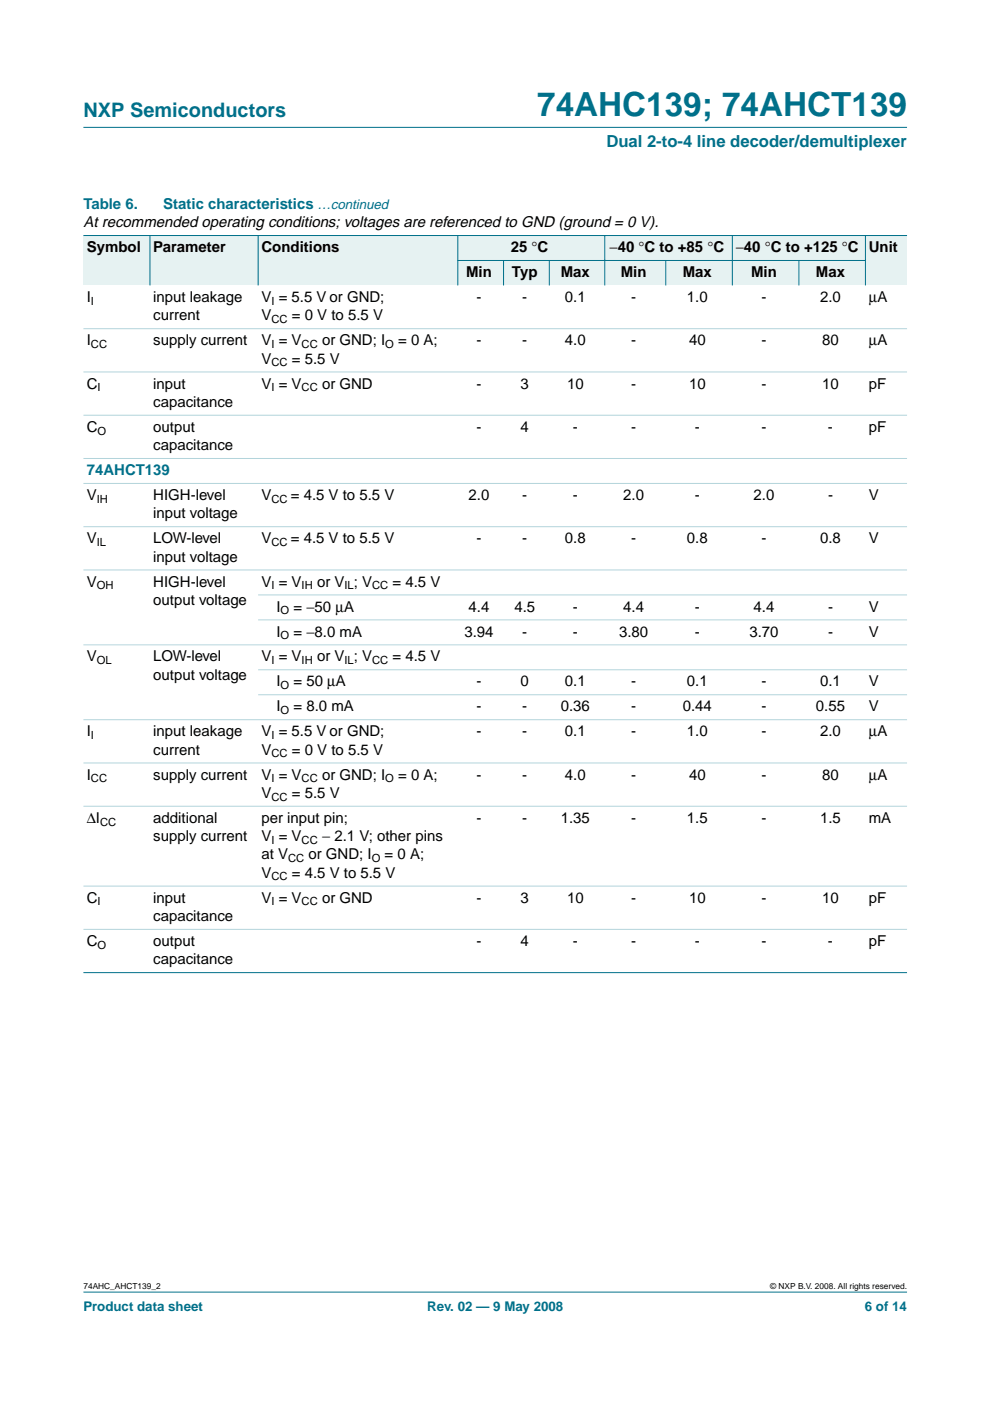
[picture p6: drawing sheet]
<svg xmlns="http://www.w3.org/2000/svg" width="210mm" height="297mm" viewBox="0 0 210 297" stroke-linecap="round" stroke-linejoin="round" font-family="sans-serif">
<defs><g id="words">
<text font-size="7.1" fill="#00708a" x="113.9" y="24.7">74AHC139; 74AHCT139</text>
<text font-size="4.2" fill="#00708a" x="17.7" y="24.9">NXP Semiconductors</text>
<text font-size="3.5" fill="#00708a" x="128.6" y="31.1">Dual 2-to-4 line decoder/demultiplexer</text>
<g font-size="3.2" fill="#00708a">
<text x="17.7" y="44.3">Table 6.</text>
<text x="34.6" y="44.3">Static characteristics …continued</text>
<text x="18.4" y="100.7">74AHCT139</text>
</g>
<g font-size="3.2">
<text x="17.7" y="48.2">At recommended operating conditions; voltages are referenced to GND (ground = 0 V).</text>
<text x="18.4" y="53.5">Symbol</text>
<text x="32.5" y="53.5">Parameter</text>
<text x="55.4" y="53.5">Conditions</text>
<text x="108.3" y="53.5">25 °C</text>
<text x="129.2" y="53.5">−40 °C to +85 °C</text>
<text x="156" y="53.5">−40 °C to +125 °C</text>
<text x="184.2" y="53.5">Unit</text>
<text x="98.8" y="58.8">Min</text>
<text x="108.5" y="58.8">Typ</text>
<text x="118.9" y="58.8">Max</text>
<text x="131.6" y="58.8">Min</text>
<text x="144.8" y="58.8">Max</text>
<text x="159.2" y="58.8">Min</text>
<text x="173" y="58.8">Max</text>
<text x="18.4" y="64">I</text>
<text x="32.5" y="64">input leakage</text>
<text x="55.4" y="64">V = 5.5 V or GND;</text>
<text x="101" y="64">-</text>
<text x="110.7" y="64">-</text>
<text x="119.8" y="64">0.1</text>
<text x="133.8" y="64">-</text>
<text x="145.7" y="64">1.0</text>
<text x="161.4" y="64">-</text>
<text x="173.9" y="64">2.0</text>
<text x="184.2" y="64">µA</text>
<text x="32.5" y="67.9">current</text>
<text x="55.4" y="67.9">V</text>
<text x="61.9" y="67.9">= 0 V to 5.5 V</text>
<text x="18.4" y="73.2">I</text>
<text x="32.5" y="73.2">supply current</text>
<text x="55.4" y="73.2">V = V</text>
<text x="55.4" y="77.1">V</text>
<text x="61.9" y="77.1">= 5.5 V</text>
<text x="68.3" y="73.2">or GND; I</text>
<text x="84.4" y="73.2">= 0 A;</text>
<text x="101" y="73.2">-</text>
<text x="110.7" y="73.2">-</text>
<text x="119.8" y="73.2">4.0</text>
<text x="133.8" y="73.2">-</text>
<text x="146.1" y="73.2">40</text>
<text x="161.4" y="73.2">-</text>
<text x="174.3" y="73.2">80</text>
<text x="184.2" y="73.2">µA</text>
<text x="18.4" y="82.4">C</text>
<text x="32.5" y="82.4">input</text>
<text x="55.4" y="82.4">V = V</text>
<text x="68.3" y="82.4">or GND</text>
<text x="101" y="82.4">-</text>
<text x="110.4" y="82.4">3</text>
<text x="120.2" y="82.4">10</text>
<text x="133.8" y="82.4">-</text>
<text x="146.1" y="82.4">10</text>
<text x="161.4" y="82.4">-</text>
<text x="174.3" y="82.4">10</text>
<text x="184.2" y="82.4">pF</text>
<text x="32.5" y="86.3">capacitance</text>
<text x="18.4" y="91.6">C</text>
<text x="32.5" y="91.6">output</text>
<text x="32.5" y="95.4">capacitance</text>
<text x="101" y="91.6">-</text>
<text x="110.4" y="91.6">4</text>
<text x="121.5" y="91.6">-</text>
<text x="133.8" y="91.6">-</text>
<text x="147.3" y="91.6">-</text>
<text x="161.4" y="91.6">-</text>
<text x="175.6" y="91.6">-</text>
<text x="184.2" y="91.6">pF</text>
<text x="18.4" y="106">V</text>
<text x="32.5" y="106">HIGH-level</text>
<text x="55.4" y="106">V</text>
<text x="61.7" y="106">= 4.5 V to 5.5 V</text>
<text x="99.4" y="106">2.0</text>
<text x="110.7" y="106">-</text>
<text x="121.5" y="106">-</text>
<text x="132.1" y="106">2.0</text>
<text x="147.3" y="106">-</text>
<text x="159.8" y="106">2.0</text>
<text x="175.6" y="106">-</text>
<text x="184.2" y="106">V</text>
<text x="32.5" y="109.9">input voltage</text>
<text x="18.4" y="115.2">V</text>
<text x="32.5" y="115.2">LOW-level</text>
<text x="32.5" y="119.1">input voltage</text>
<text x="55.4" y="115.2">V</text>
<text x="61.7" y="115.2">= 4.5 V to 5.5 V</text>
<text x="101" y="115.2">-</text>
<text x="110.7" y="115.2">-</text>
<text x="119.8" y="115.2">0.8</text>
<text x="133.8" y="115.2">-</text>
<text x="145.7" y="115.2">0.8</text>
<text x="161.4" y="115.2">-</text>
<text x="173.9" y="115.2">0.8</text>
<text x="184.2" y="115.2">V</text>
<text x="18.4" y="124.4">V</text>
<text x="32.5" y="124.4">HIGH-level</text>
<text x="55.4" y="124.4">V = V</text>
<text x="67.2" y="124.4">or V ; V</text>
<text x="83.2" y="124.4">= 4.5 V</text>
<text x="32.5" y="128.3">output voltage</text>
<text x="58.6" y="129.7">I</text>
<text x="62.2" y="129.7">= −50 µA</text>
<text x="99.4" y="129.7">4.4</text>
<text x="109.1" y="129.7">4.5</text>
<text x="121.5" y="129.7">-</text>
<text x="132.1" y="129.7">4.4</text>
<text x="147.3" y="129.7">-</text>
<text x="159.8" y="129.7">4.4</text>
<text x="175.6" y="129.7">-</text>
<text x="184.2" y="129.7">V</text>
<text x="58.6" y="135">I</text>
<text x="62.2" y="135">= −8.0 mA</text>
<text x="98.5" y="135">3.94</text>
<text x="110.7" y="135">-</text>
<text x="121.5" y="135">-</text>
<text x="131.3" y="135">3.80</text>
<text x="147.3" y="135">-</text>
<text x="158.9" y="135">3.70</text>
<text x="175.6" y="135">-</text>
<text x="184.2" y="135">V</text>
<text x="18.4" y="140.2">V</text>
<text x="32.5" y="140.2">LOW-level</text>
<text x="55.4" y="140.2">V = V</text>
<text x="67.2" y="140.2">or V ; V</text>
<text x="83.2" y="140.2">= 4.5 V</text>
<text x="32.5" y="144.1">output voltage</text>
<text x="58.6" y="145.5">I</text>
<text x="62.2" y="145.5">= 50 µA</text>
<text x="101" y="145.5">-</text>
<text x="110.4" y="145.5">0</text>
<text x="119.8" y="145.5">0.1</text>
<text x="133.8" y="145.5">-</text>
<text x="145.7" y="145.5">0.1</text>
<text x="161.4" y="145.5">-</text>
<text x="173.9" y="145.5">0.1</text>
<text x="184.2" y="145.5">V</text>
<text x="58.6" y="150.8">I</text>
<text x="62.2" y="150.8">= 8.0 mA</text>
<text x="101" y="150.8">-</text>
<text x="110.7" y="150.8">-</text>
<text x="118.9" y="150.8">0.36</text>
<text x="133.8" y="150.8">-</text>
<text x="144.8" y="150.8">0.44</text>
<text x="161.4" y="150.8">-</text>
<text x="173" y="150.8">0.55</text>
<text x="184.2" y="150.8">V</text>
<text x="18.4" y="156.1">I</text>
<text x="32.5" y="156.1">input leakage</text>
<text x="32.5" y="160">current</text>
<text x="55.4" y="156.1">V = 5.5 V or GND;</text>
<text x="55.4" y="160">V</text>
<text x="61.9" y="160">= 0 V to 5.5 V</text>
<text x="101" y="156.1">-</text>
<text x="110.7" y="156.1">-</text>
<text x="119.8" y="156.1">0.1</text>
<text x="133.8" y="156.1">-</text>
<text x="145.7" y="156.1">1.0</text>
<text x="161.4" y="156.1">-</text>
<text x="173.9" y="156.1">2.0</text>
<text x="184.2" y="156.1">µA</text>
<text x="18.4" y="165.3">I</text>
<text x="32.5" y="165.3">supply current</text>
<text x="55.4" y="165.3">V = V</text>
<text x="68.3" y="165.3">or GND; I</text>
<text x="84.4" y="165.3">= 0 A;</text>
<text x="101" y="165.3">-</text>
<text x="110.7" y="165.3">-</text>
<text x="119.8" y="165.3">4.0</text>
<text x="133.8" y="165.3">-</text>
<text x="146.1" y="165.3">40</text>
<text x="161.4" y="165.3">-</text>
<text x="174.3" y="165.3">80</text>
<text x="184.2" y="165.3">µA</text>
<text x="55.4" y="169.2">V</text>
<text x="61.9" y="169.2">= 5.5 V</text>
<text x="18.4" y="174.5">∆I</text>
<text x="32.5" y="174.5">additional</text>
<text x="32.5" y="178.3">supply current</text>
<text x="55.4" y="174.5">per input pin;</text>
<text x="55.4" y="178.3">V = V</text>
<text x="68.3" y="178.3">− 2.1 V; other pins</text>
<text x="101" y="174.5">-</text>
<text x="110.7" y="174.5">-</text>
<text x="118.9" y="174.5">1.35</text>
<text x="133.8" y="174.5">-</text>
<text x="145.7" y="174.5">1.5</text>
<text x="161.4" y="174.5">-</text>
<text x="173.9" y="174.5">1.5</text>
<text x="184.2" y="174.5">mA</text>
<text x="55.4" y="182.2">at V</text>
<text x="65.4" y="182.2">or GND; I</text>
<text x="81.5" y="182.2">= 0 A;</text>
<text x="18.4" y="191.4">C</text>
<text x="32.5" y="191.4">input</text>
<text x="55.4" y="191.4">V = V</text>
<text x="55.4" y="186.1">V</text>
<text x="61.9" y="186.1">= 4.5 V to 5.5 V</text>
<text x="68.3" y="191.4">or GND</text>
<text x="101" y="191.4">-</text>
<text x="110.4" y="191.4">3</text>
<text x="120.2" y="191.4">10</text>
<text x="133.8" y="191.4">-</text>
<text x="146.1" y="191.4">10</text>
<text x="161.4" y="191.4">-</text>
<text x="174.3" y="191.4">10</text>
<text x="184.2" y="191.4">pF</text>
<text x="32.5" y="195.3">capacitance</text>
<text x="18.4" y="200.6">C</text>
<text x="32.5" y="200.6">output</text>
<text x="101" y="200.6">-</text>
<text x="110.4" y="200.6">4</text>
<text x="121.5" y="200.6">-</text>
<text x="133.8" y="200.6">-</text>
<text x="147.3" y="200.6">-</text>
<text x="161.4" y="200.6">-</text>
<text x="175.6" y="200.6">-</text>
<text x="184.2" y="200.6">pF</text>
<text x="32.5" y="204.5">capacitance</text>
</g>
<g font-size="2.8" fill="#00708a">
<text x="17.7" y="278">Product data sheet</text>
<text x="90.6" y="278">Rev. 02 — 9 May 2008</text>
<text x="183.4" y="278">6 of 14</text>
</g>
<g font-size="2.4">
<text x="19.3" y="64.6">I</text>
<text x="57.6" y="64.6">I</text>
<text x="57.6" y="68.5">CC</text>
<text x="19.3" y="73.8">CC</text>
<text x="57.6" y="73.8">I</text>
<text x="57.6" y="77.7">CC</text>
<text x="64" y="73.8">CC</text>
<text x="81.7" y="73.8">O</text>
<text x="20.7" y="83">I</text>
<text x="57.6" y="83">I</text>
<text x="64" y="83">CC</text>
<text x="20.7" y="92.1">O</text>
<text x="20.5" y="106.6">IH</text>
<text x="57.6" y="106.6">CC</text>
<text x="20.5" y="115.8">IL</text>
<text x="57.6" y="115.8">CC</text>
<text x="20.5" y="124.9">OH</text>
<text x="57.6" y="124.9">I</text>
<text x="64" y="124.9">IH</text>
<text x="73" y="124.9">IL</text>
<text x="78.9" y="124.9">CC</text>
<text x="59.5" y="130.2">O</text>
<text x="59.5" y="135.5">O</text>
<text x="20.5" y="140.8">OL</text>
<text x="57.6" y="140.8">I</text>
<text x="64" y="140.8">IH</text>
<text x="73" y="140.8">IL</text>
<text x="78.9" y="140.8">CC</text>
<text x="59.5" y="146.1">O</text>
<text x="59.5" y="151.4">O</text>
<text x="19.3" y="156.7">I</text>
<text x="57.6" y="156.7">I</text>
<text x="57.6" y="160.6">CC</text>
<text x="19.3" y="165.9">CC</text>
<text x="57.6" y="165.9">I</text>
<text x="64" y="165.9">CC</text>
<text x="81.7" y="165.9">O</text>
<text x="57.6" y="169.7">CC</text>
<text x="21.2" y="175">CC</text>
<text x="57.6" y="178.9">I</text>
<text x="64" y="178.9">CC</text>
<text x="61.1" y="182.8">CC</text>
<text x="78.8" y="182.8">O</text>
<text x="20.7" y="192">I</text>
<text x="57.6" y="186.7">CC</text>
<text x="57.6" y="192">I</text>
<text x="64" y="192">CC</text>
<text x="20.7" y="201.1">O</text>
</g>
<g font-size="1.8">
<text x="17.7" y="273.4">74AHC_AHCT139_2</text>
<text x="163.3" y="273.4">© NXP B.V. 2008. All rights reserved.</text>
</g>
</g></defs>
<g fill="#00708a" stroke="#00708a" stroke-width=".21">
<path d="M17.7 273.9h174.6z"/>
<path d="M17.7 27h174.6z"/>
</g>
<g fill="#e6f2f2">
<path d="M17.7 49.9h14.1v10.6h-14.1z" fill-rule="evenodd"/>
<path d="M31.8 49.9h22.9v10.6h-22.9z" fill-rule="evenodd"/>
<path d="M54.7 49.9h42.4v10.6h-42.4z" fill-rule="evenodd"/>
<path d="M97.1 49.9h31.1v5.3h-31.1z" fill-rule="evenodd"/>
<path d="M128.2 49.9h27.1v5.3h-27.1z" fill-rule="evenodd"/>
<path d="M155.3 49.9h28.2v5.3h-28.2z" fill-rule="evenodd"/>
<path d="M183.5 49.9h8.8v10.6h-8.8z" fill-rule="evenodd"/>
<path d="M97.1 55.2h9.7v5.3h-9.7z" fill-rule="evenodd"/>
<path d="M106.8 55.2h9.7v5.3h-9.7z" fill-rule="evenodd"/>
<path d="M116.5 55.2h11.7v5.3h-11.7z" fill-rule="evenodd"/>
<path d="M128.2 55.2h13v5.3h-13z" fill-rule="evenodd"/>
<path d="M141.2 55.2h14.1v5.3h-14.1z" fill-rule="evenodd"/>
<path d="M155.3 55.2h14.1v5.3h-14.1z" fill-rule="evenodd"/>
<path d="M169.4 55.2h14.1v5.3h-14.1z" fill-rule="evenodd"/>
</g>
<g fill="#00708a" stroke="#00708a" stroke-width=".21">
<path d="M31.8 49.9v10.6z"/>
<path d="M54.7 49.9v10.6z"/>
<path d="M97.1 49.9v10.6z"/>
<path d="M106.8 55.2v5.3z"/>
<path d="M116.5 55.2v5.3z"/>
<path d="M128.2 49.9v10.6z"/>
<path d="M141.2 55.2v5.3z"/>
<path d="M155.3 49.9v10.6z"/>
<path d="M169.4 55.2v5.3z"/>
<path d="M183.5 49.9v10.6z"/>
<path d="M17.7 49.9h174.6z"/>
<path d="M97 55.2h86.5z"/>
<path d="M17.7 206.2h174.6z"/>
</g>
<g fill="#b3d4db" stroke="#b3d4db" stroke-width=".21">
<path d="M17.7 69.7h174.6z"/>
<path d="M17.7 78.9h174.6z"/>
<path d="M17.7 88h174.6z"/>
<path d="M17.7 97.2h174.6z"/>
<path d="M17.7 102.5h174.6z"/>
<path d="M17.7 111.7h174.6z"/>
<path d="M17.7 120.8h174.6z"/>
<path d="M54.7 126.1h137.6z"/>
<path d="M54.7 131.4h137.6z"/>
<path d="M17.7 136.7h174.6z"/>
<path d="M54.7 142h137.6z"/>
<path d="M54.7 147.3h137.6z"/>
<path d="M17.7 152.6h174.6z"/>
<path d="M17.7 161.8h174.6z"/>
<path d="M17.7 170.9h174.6z"/>
<path d="M17.7 187.9h174.6z"/>
<path d="M17.7 197h174.6z"/>
</g>
<use href="#words"/>
</svg>
